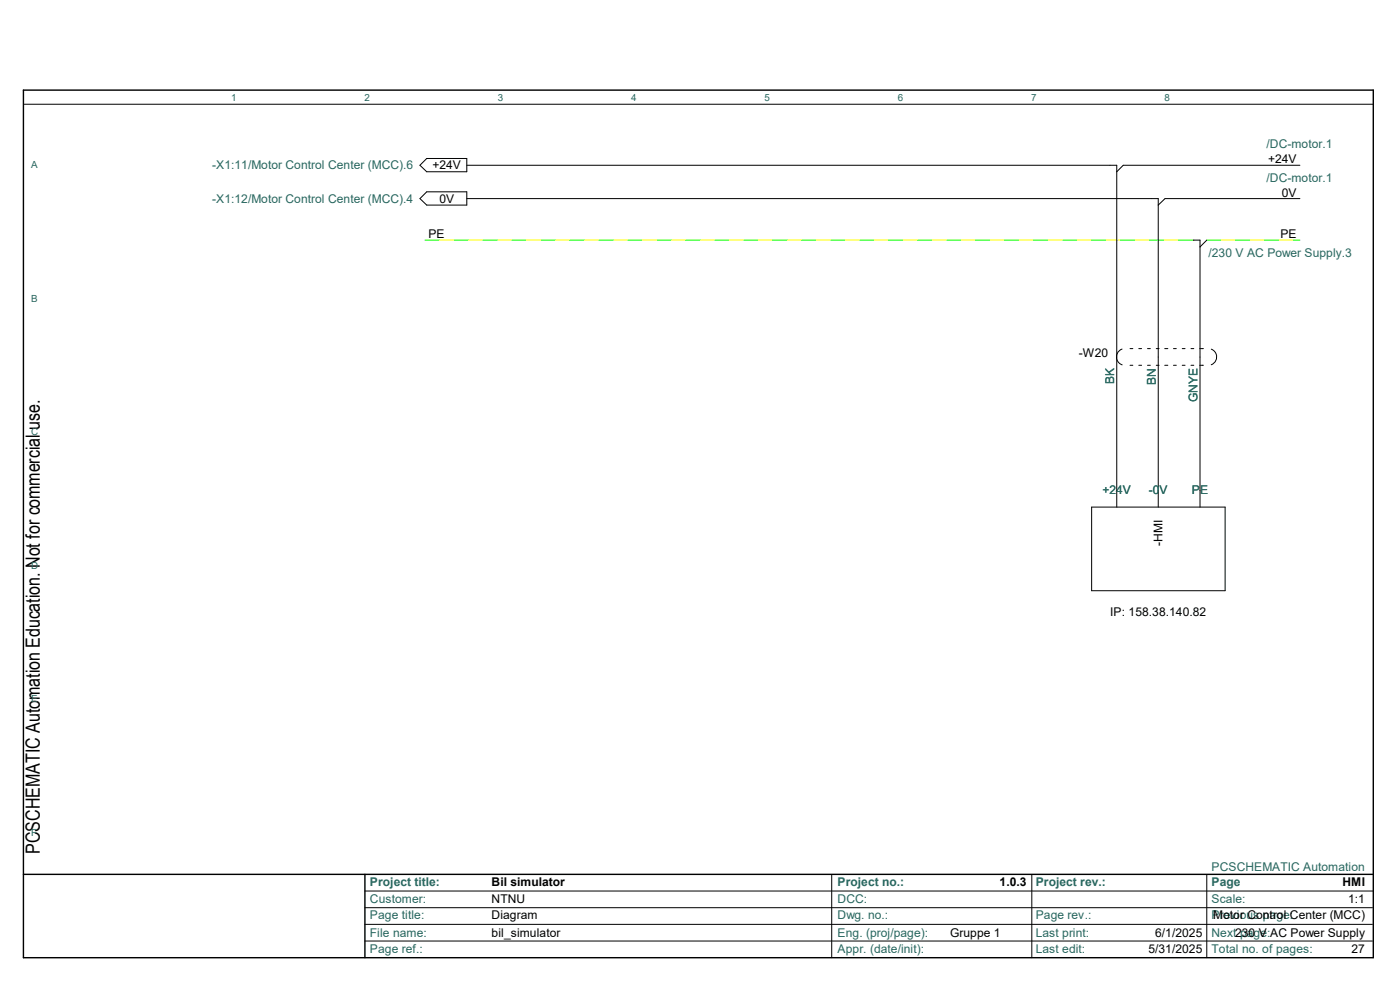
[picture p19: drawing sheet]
<svg xmlns="http://www.w3.org/2000/svg" width="420mm" height="297mm" viewBox="0 0 420 297" stroke-linecap="round" stroke-linejoin="round" font-family="sans-serif">
<defs><g id="words">
<text font-size="5.9" x="12" y="255.9" transform="rotate(-90 12 255.9)">PCSCHEMATIC Automation Education. Not for commercial use.</text>
<g font-size="3.6" fill="#27675f">
<text x="380" y="44.4">/DC-motor.1</text>
<text x="63.7" y="50.7">-X1:11/Motor Control Center (MCC).6</text>
<text x="380" y="54.4">/DC-motor.1</text>
<text x="63.7" y="60.7">-X1:12/Motor Control Center (MCC).4</text>
<text x="362.5" y="76.9">/230 V AC Power Supply.3</text>
<text x="334.3" y="115.1" transform="rotate(-90 334.3 115.1)">BK</text>
<text x="346.8" y="115.3" transform="rotate(-90 346.8 115.3)">BN</text>
<text x="359.2" y="120.6" transform="rotate(-90 359.2 120.6)">GNYE</text>
<text x="330.7" y="148.2">+24V</text>
<text x="344.7" y="148.2">-0V</text>
<text x="357.5" y="148.2">PE</text>
<text x="363.5" y="260.9">PCSCHEMATIC Automation</text>
<text x="111" y="265.5">Project title:</text>
<text x="251.3" y="265.5">Project no.:</text>
<text x="310.7" y="265.5">Project rev.:</text>
<text x="363.5" y="265.5">Page</text>
<text x="111" y="270.7">Customer:</text>
<text x="111" y="275.5">Page title:</text>
<text x="251.3" y="275.5">Dwg. no.:</text>
<text x="251.3" y="270.7">DCC:</text>
<text x="310.7" y="275.5">Page rev.:</text>
<text x="363.5" y="275.5">Previous page:</text>
<text x="363.5" y="270.7">Scale:</text>
<text x="111" y="280.8">File name:</text>
<text x="251.3" y="280.8">Eng. (proj/page):</text>
<text x="310.7" y="280.8">Last print:</text>
<text x="363.5" y="280.8">Next page:</text>
<text x="111" y="285.5">Page ref.:</text>
<text x="251.3" y="285.5">Appr. (date/init):</text>
<text x="310.7" y="285.5">Last edit:</text>
<text x="363.5" y="285.5">Total no. of pages:</text>
</g>
<g font-size="3.6">
<text x="129.7" y="50.7">+24V</text>
<text x="380.4" y="48.9">+24V</text>
<text x="384.6" y="58.9">0V</text>
<text x="131.8" y="60.7">0V</text>
<text x="128.5" y="71.5">PE</text>
<text x="384.1" y="71.5">PE</text>
<text x="323.7" y="106.9">-W20</text>
<text x="348.7" y="163.5" transform="rotate(-90 348.7 163.5)">-HMI</text>
<text x="333.1" y="184.5">IP: 158.38.140.82</text>
<text x="147.5" y="265.5">Bil simulator</text>
<text x="299.9" y="265.5">1.0.3</text>
<text x="402.8" y="265.5">HMI</text>
<text x="147.5" y="270.7">NTNU</text>
<text x="147.5" y="275.5">Diagram</text>
<text x="364" y="275.5">Motor Control Center (MCC)</text>
<text x="404.5" y="270.7">1:1</text>
<text x="147.5" y="280.8">bil_simulator</text>
<text x="285.1" y="280.8">Gruppe 1</text>
<text x="346.5" y="280.8">6/1/2025</text>
<text x="370.5" y="280.8">230 V AC Power Supply</text>
<text x="344.5" y="285.5">5/31/2025</text>
<text x="405.5" y="285.5">27</text>
</g>
<g font-size="2.9" fill="#27675f">
<text x="69.3" y="30.4">1</text>
<text x="109.3" y="30.4">2</text>
<text x="149.4" y="30.4">3</text>
<text x="189.3" y="30.4">4</text>
<text x="229.4" y="30.4">5</text>
<text x="269.3" y="30.4">6</text>
<text x="309.4" y="30.4">7</text>
<text x="349.3" y="30.4">8</text>
<text x="9.3" y="50.4">A</text>
<text x="9.3" y="90.4">B</text>
<text x="9.3" y="130.4">C</text>
<text x="9.3" y="170.4">D</text>
<text x="9.3" y="210.4">E</text>
<text x="9.3" y="250.4">F</text>
</g>
</g></defs>
<path d="M7 27h405v260h-405zM7 262h405M109.5 262v25" fill="none" stroke="#000" stroke-width=".42"/>
<g fill="none" stroke="#000" stroke-width=".3">
<path d="M7.3 31.2h404.7M126 49.5l2-2h12v4h-12zM126 59.5l2-2h12v4h-12zM140 49.5h195v102.5M140 59.5h207.5v92.5M390 49.5h-53l-2 2M390 59.5h-40.5l-2 2M358 72h2v80M362 72l-2 2M336.6 104.6a2.5 2.5 0 0 0-1.7 2.4 2.5 2.5 0 0 0 1.7 2.3M339 109.5h.9M339 104.5h.9"/>
<path d="M341.6 109.5h.9M341.6 104.5h.9M344.3 109.5h.8M344.3 104.5h.8M346.9 109.5h.8M346.9 104.5h.8M349.4 109.5h1M349.4 104.5h1M352 109.5h.9M352 104.5h.9M354.7 109.5h.8M354.7 104.5h.8"/>
<path d="M357.3 109.5h.8M357.3 104.5h.8M359.9 109.5h1.1M359.9 104.5h1.1M363.4 104.6a2.5 2.5 0 0 1 1.6 2.4 2.5 2.5 0 0 1-1.6 2.3M327.5 152h40v25h-40zM109.5 272h302.2M109.5 277h302.2M109.5 267h302.5M249.5 262v25M309.5 262v25M362 262v25"/>
<path d="M109.5 282h302.2"/>
</g>
<g fill="none" stroke="#0f0" stroke-width=".3">
<path d="M127.5 72h4.3M136.2 72h4.3M144.9 72h4.4M153.6 72h4.3M162.3 72h4.3M170.9 72h4.4M179.7 72h4.4M188.4 72h4.3M197.1 72h4.3M205.7 72h4.4M214.5 72h4.3M223.2 72h4.3"/>
<path d="M231.8 72h4.4M240.5 72h4.4M249.3 72h4.3M258 72h4.3M266.6 72h4.4M275.3 72h4.4M284.1 72h4.3M292.7 72h4.4M301.4 72h4.3M310.1 72h4.4M318.9 72h4.3M327.5 72h4.4"/>
<path d="M336.2 72h4.3M344.9 72h4.3M353.6 72h4.4M362 72h4.4M370.7 72h4.4M379.4 72h4.4M388.1 72h1.9"/>
</g>
<g fill="none" stroke="#ff0" stroke-width=".3">
<path d="M131.8 72h4.4M140.5 72h4.4M149.3 72h4.3M157.9 72h4.4M166.6 72h4.3M175.3 72h4.4M184.1 72h4.3M192.7 72h4.4M201.4 72h4.3M210.1 72h4.4M218.8 72h4.4M227.5 72h4.3"/>
<path d="M236.2 72h4.3M244.9 72h4.4M253.6 72h4.4M262.3 72h4.3M271 72h4.3M279.7 72h4.4M288.4 72h4.3M297.1 72h4.3M305.7 72h4.4M314.5 72h4.4M323.2 72h4.3M331.9 72h4.3"/>
<path d="M340.5 72h4.4M349.2 72h4.4M358 72h.1M366.4 72h4.3M375.1 72h4.3M383.8 72h4.3"/>
</g>
<use href="#words"/>
</svg>
